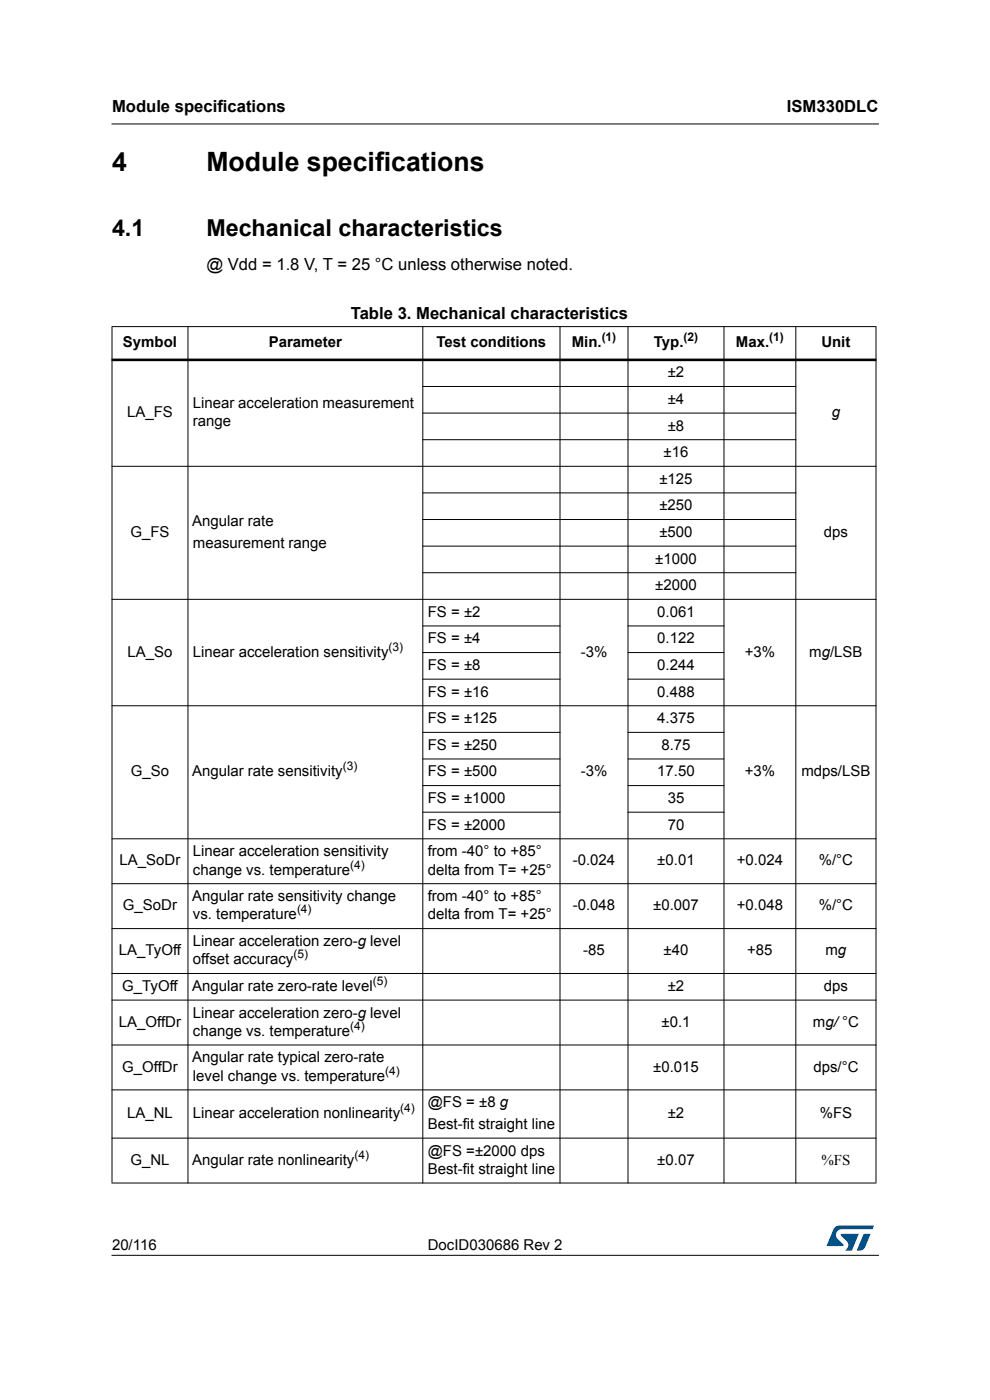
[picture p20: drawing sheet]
<svg xmlns="http://www.w3.org/2000/svg" width="210mm" height="297mm" viewBox="0 0 210 297" stroke-linecap="round" stroke-linejoin="round" font-family="sans-serif">
<defs><g id="words">
<g font-size="5.6">
<text x="23.7" y="36.4">4</text>
<text x="43.8" y="36.4">Module specifications</text>
</g>
<g font-size="4.9">
<text x="23.7" y="50">4.1</text>
<text x="43.8" y="50">Mechanical characteristics</text>
</g>
<g font-size="3.5">
<text x="23.7" y="23.9">Module specifications</text>
<text x="166.8" y="23.9">ISM330DLC</text>
<text x="43.8" y="57.2">@ Vdd = 1.8 V, T = 25 °C unless otherwise noted.</text>
<text x="74.4" y="67.8">Table 3. Mechanical characteristics</text>
</g>
<g font-size="3.2">
<text x="26.1" y="73.7">Symbol</text>
<text x="57" y="73.7">Parameter</text>
<text x="92.6" y="73.7">Test conditions</text>
<text x="121.2" y="73.7">Min.</text>
<text x="138.6" y="73.7">Typ.</text>
<text x="156" y="73.7">Max.</text>
<text x="174.1" y="73.7">Unit</text>
<text x="141.6" y="80">±2</text>
<text x="26.9" y="88.5">LA_FS</text>
<text x="40.9" y="86.6">Linear acceleration measurement</text>
<text x="141.6" y="85.7">±4</text>
<text x="176.4" y="88.5">g</text>
<text x="40.9" y="90.5">range</text>
<text x="141.6" y="91.3">±8</text>
<text x="140.7" y="97">±16</text>
<text x="139.8" y="102.6">±125</text>
<text x="27.7" y="113.9">G_FS</text>
<text x="40.7" y="111.6">Angular rate</text>
<text x="139.8" y="108.3">±250</text>
<text x="139.8" y="113.9">±500</text>
<text x="174.7" y="113.9">dps</text>
<text x="40.9" y="116.2">measurement range</text>
<text x="138.9" y="119.6">±1000</text>
<text x="138.9" y="125.2">±2000</text>
<text x="90.7" y="130.8">FS = ±2</text>
<text x="139.4" y="130.8">0.061</text>
<text x="90.7" y="136.5">FS = ±4</text>
<text x="139.4" y="136.5">0.122</text>
<text x="27" y="139.3">LA_So</text>
<text x="40.9" y="139.3">Linear acceleration sensitivity</text>
<text x="90.7" y="142.1">FS = ±8</text>
<text x="123.1" y="139.3">-3%</text>
<text x="139.4" y="142.1">0.244</text>
<text x="157.9" y="139.3">+3%</text>
<text x="171.6" y="139.3">mg/LSB</text>
<text x="90.7" y="147.8">FS = ±16</text>
<text x="139.4" y="147.8">0.488</text>
<text x="90.7" y="153.4">FS = ±125</text>
<text x="139.4" y="153.4">4.375</text>
<text x="90.7" y="159.1">FS = ±250</text>
<text x="140.2" y="159.1">8.75</text>
<text x="27.7" y="164.7">G_So</text>
<text x="40.7" y="164.7">Angular rate sensitivity</text>
<text x="90.7" y="164.7">FS = ±500</text>
<text x="123.1" y="164.7">-3%</text>
<text x="139.4" y="164.7">17.50</text>
<text x="157.9" y="164.7">+3%</text>
<text x="169.9" y="164.7">mdps/LSB</text>
<text x="90.7" y="170.4">FS = ±1000</text>
<text x="141.6" y="170.4">35</text>
<text x="90.7" y="176">FS = ±2000</text>
<text x="141.6" y="176">70</text>
<text x="25.4" y="183.6">LA_SoDr</text>
<text x="40.9" y="181.6">Linear acceleration sensitivity</text>
<text x="40.9" y="185.5">change vs. temperature</text>
<text x="90.7" y="181.6">from -40° to +85°</text>
<text x="90.7" y="185.5">delta from T= +25°</text>
<text x="121.4" y="183.6">-0.024</text>
<text x="139.4" y="183.6">±0.01</text>
<text x="156.2" y="183.6">+0.024</text>
<text x="173.6" y="183.6">%/°C</text>
<text x="40.7" y="191.2">Angular rate sensitivity change</text>
<text x="90.7" y="191.2">from -40° to +85°</text>
<text x="26.1" y="193.1">G_SoDr</text>
<text x="40.9" y="195.1">vs. temperature</text>
<text x="90.7" y="195.1">delta from T= +25°</text>
<text x="121.4" y="193.1">-0.048</text>
<text x="138.5" y="193.1">±0.007</text>
<text x="156.2" y="193.1">+0.048</text>
<text x="173.6" y="193.1">%/°C</text>
<text x="25.2" y="202.6">LA_TyOff</text>
<text x="40.9" y="200.7">Linear acceleration zero-g level</text>
<text x="123.7" y="202.6">-85</text>
<text x="140.7" y="202.6">±40</text>
<text x="158.4" y="202.6">+85</text>
<text x="175" y="202.6">mg</text>
<text x="40.9" y="204.6">offset accuracy</text>
<text x="25.9" y="210.2">G_TyOff</text>
<text x="40.7" y="210.2">Angular rate zero-rate level</text>
<text x="40.9" y="215.9">Linear acceleration zero-g level</text>
<text x="141.6" y="210.2">±2</text>
<text x="174.7" y="210.2">dps</text>
<text x="25.2" y="217.8">LA_OffDr</text>
<text x="40.9" y="219.7">change vs. temperature</text>
<text x="140.3" y="217.8">±0.1</text>
<text x="172.4" y="217.8">mg/°C</text>
<text x="25.9" y="227.3">G_OffDr</text>
<text x="40.7" y="225.4">Angular rate typical zero-rate</text>
<text x="138.5" y="227.3">±0.015</text>
<text x="172.5" y="227.3">dps/°C</text>
<text x="40.9" y="229.3">level change vs. temperature</text>
<text x="26.9" y="237.2">LA_NL</text>
<text x="40.9" y="237.2">Linear acceleration nonlinearity</text>
<text x="90.7" y="234.9">@FS = ±8 g</text>
<text x="90.7" y="239.5">Best-fit straight line</text>
<text x="141.6" y="237.2">±2</text>
<text x="173.8" y="237.2">%FS</text>
<text x="90.7" y="245.1">@FS =±2000 dps</text>
<text x="27.7" y="247.1">G_NL</text>
<text x="40.7" y="247.1">Angular rate nonlinearity</text>
<text x="90.7" y="249">Best-fit straight line</text>
<text x="139.4" y="247.1">±0.07</text>
<text x="174.1" y="247.1">%FS</text>
<text x="23.7" y="265.1">20/116</text>
<text x="90.7" y="265.1">DocID030686 Rev 2</text>
</g>
<g font-size="2.5">
<text x="127.6" y="72.4">(1)</text>
<text x="144.9" y="72.4">(2)</text>
<text x="163.1" y="72.4">(1)</text>
<text x="82.4" y="138">(3)</text>
<text x="72.7" y="163.4">(3)</text>
<text x="74.3" y="184.3">(4)</text>
<text x="63" y="193.8">(4)</text>
<text x="62.2" y="203.3">(5)</text>
<text x="79" y="209">(5)</text>
<text x="74.3" y="218.5">(4)</text>
<text x="81.7" y="228">(4)</text>
<text x="84.9" y="235.9">(4)</text>
<text x="75.1" y="245.8">(4)</text>
</g>
</g></defs>
<path d="M23.7 26.3h162.5M23.7 266.3h162.5" fill="none" stroke="#000" stroke-width=".21"/>
<path d="M175.3 260h10v5.3h-10z" fill="#fff"/>
<g fill="#005189">
<path d="M176.9 260.5l1-.5 7.4 .1-.4 .7h-6.4a1.31 1.31 0 0 0-1.2 1 1.31 1.31 0 0 0 .8 1.5l.7 .6v.4h-3.5z"/>
<path d="M183.1 261.8h1.4l-.6 1.6a2.16 2.16 0 0 1-1.3 1.9l-.9-.1z"/>
<path d="M178.3 261.8h3.8l-1.4 3.4-1.6 .1a1.43 1.43 0 0 0 .6-1.8l-1.4-1.3z"/>
</g>
<g fill="#000" stroke="#000" stroke-width=".21">
<path d="M23.7 69.3h162.1zM89.6 82h79.2zM89.6 87.6h79.2zM89.6 93.3h79.2zM23.7 98.9h162.1zM89.6 104.6h79.2zM89.6 110.2h79.2zM89.6 115.9h79.2zM89.6 132.8h29.2zM89.6 138.4h29.2zM133.1 132.8h20.5zM133.1 138.4h20.5z"/>
<path d="M89.6 121.5h79.2zM23.7 127.1h162.1zM89.6 144.1h29.2zM89.6 155.4h29.2zM133.1 144.1h20.5zM133.1 155.4h20.5zM23.7 149.7h162.1zM89.6 161h29.2zM89.6 166.7h29.2zM89.6 172.3h29.2zM133.1 161h20.5zM133.1 166.7h20.5z"/>
<path d="M133.1 172.3h20.5zM23.7 177.9h162.1zM23.7 187.5h162.1zM23.7 197h162.1zM23.7 206.5h162.1zM23.7 212.2h162.1zM23.7 221.7h162.1zM23.7 231.2h162.1zM23.7 69.4v181.5zM39.9 69.2v181.9zM89.6 69.2v181.9zM118.7 69.2v181.9z"/>
<path d="M133.2 69.2v181.9zM153.5 69.2v181.9zM168.7 69.2v181.9zM185.7 69.4v181.5zM23.7 241.4h162.1zM23.7 251h162.1z"/>
</g>
<path d="M23.7 76.3h162.1z" fill="#000" stroke="#000" stroke-width=".55"/>
<use href="#words"/>
</svg>
